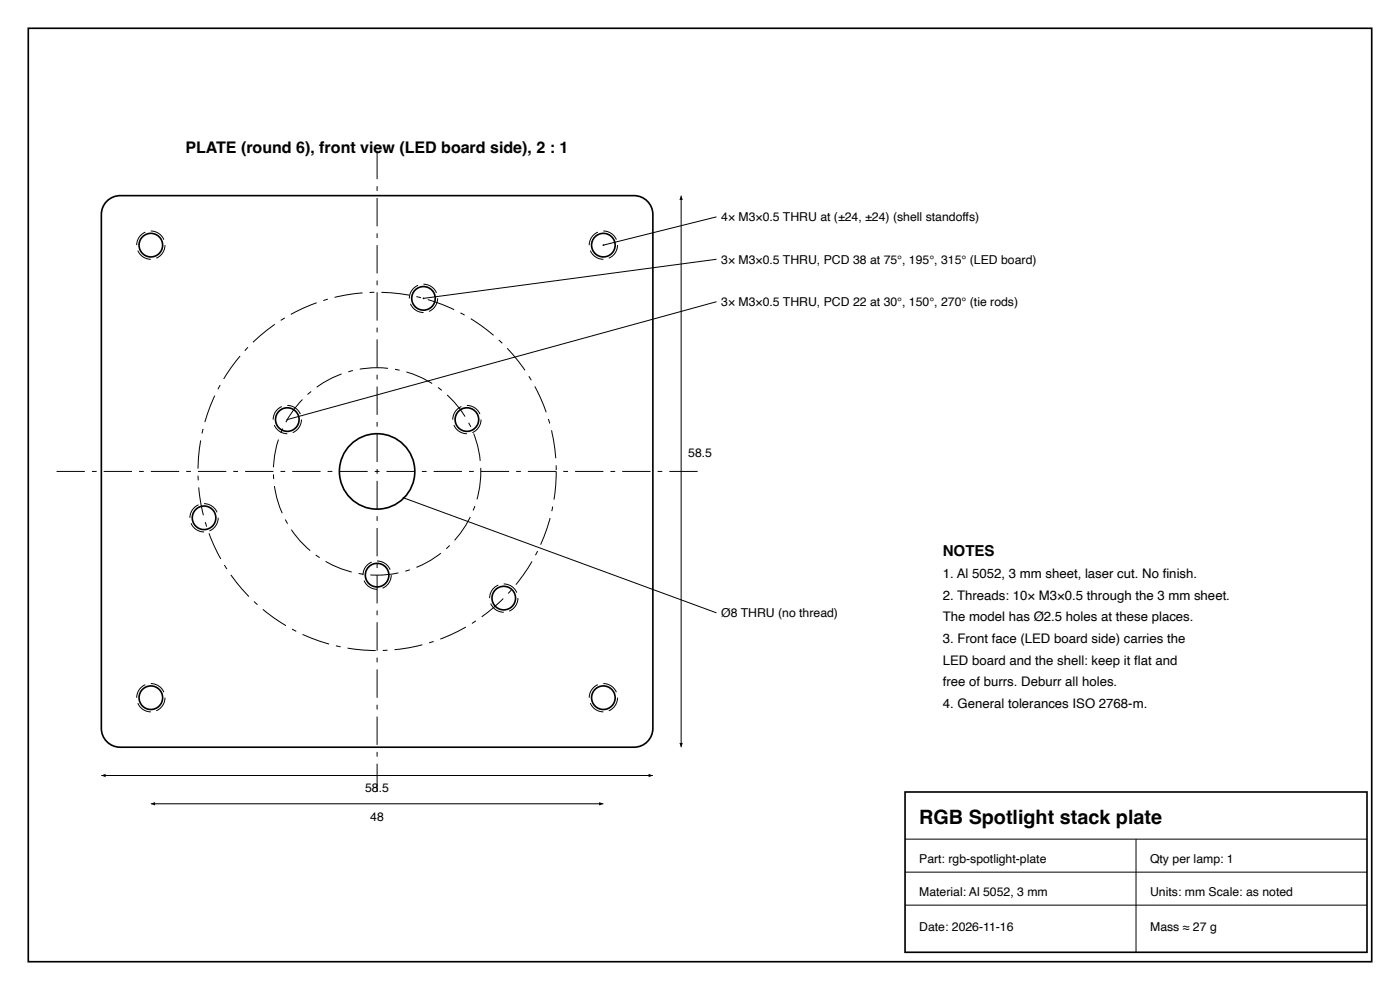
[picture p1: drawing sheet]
<svg xmlns="http://www.w3.org/2000/svg" width="297mm" height="210mm" viewBox="0 0 297 210" stroke-linecap="round" stroke-linejoin="round" font-family="sans-serif">
<defs><g id="words">
<text font-size="4.2" x="195" y="174.8">RGB Spotlight stack plate</text>
<text font-size="3.4" x="39.3" y="32.5">PLATE (round 6), front view (LED board side), 2 : 1</text>
<text font-size="3.2" x="200" y="118">NOTES</text>
<g font-size="2.8">
<text x="200" y="122.6">1. Al 5052, 3 mm sheet, laser cut. No finish.</text>
<text x="200" y="127.2">2. Threads: 10× M3×0.5 through the 3 mm sheet.</text>
<text x="200" y="131.8">The model has Ø2.5 holes at these places.</text>
<text x="200" y="136.4">3. Front face (LED board side) carries the</text>
<text x="200" y="141">LED board and the shell: keep it flat and</text>
<text x="200" y="145.6">free of burrs. Deburr all holes.</text>
<text x="200" y="150.2">4. General tolerances ISO 2768-m.</text>
</g>
<g font-size="2.6">
<text x="153" y="46.9">4× M3×0.5 THRU at (±24, ±24) (shell standoffs)</text>
<text x="153" y="55.9">3× M3×0.5 THRU, PCD 38 at 75°, 195°, 315° (LED board)</text>
<text x="153" y="64.9">3× M3×0.5 THRU, PCD 22 at 30°, 150°, 270° (tie rods)</text>
<text x="146" y="97">58.5</text>
<text x="153" y="130.9">Ø8 THRU (no thread)</text>
<text x="77.5" y="168.1">58.5</text>
<text x="78.6" y="174.1">48</text>
<text x="195" y="183">Part: rgb-spotlight-plate</text>
<text x="244" y="183">Qty per lamp: 1</text>
<text x="195" y="190">Material: Al 5052, 3 mm</text>
<text x="244" y="190">Units: mm Scale: as noted</text>
<text x="195" y="197.5">Date: 2026-11-16</text>
<text x="244" y="197.5">Mass ≈ 27 g</text>
</g>
</g></defs>
<g fill="none" stroke="#000" stroke-width=".35">
<path d="M6 6h285v198h-285zM22.7 42.7a4 4 0 0 1 2.8-1.2h109a4 4 0 0 1 4 4v109a4 4 0 0 1-4 4h-109a4 4 0 0 1-4-4v-109a4 4 0 0 1 1.2-2.8zM192 168h98v34h-98z"/>
<circle cx="32" cy="52" r="2.5"/>
<circle cx="128" cy="52" r="2.5"/>
<circle cx="89.8" cy="63.3" r="2.5"/>
<circle cx="60.9" cy="89" r="2.5"/>
<circle cx="99" cy="89" r="2.5"/>
<circle cx="43.3" cy="109.8" r="2.5"/>
<circle cx="80" cy="100" r="8"/>
<circle cx="80" cy="122" r="2.5"/>
<circle cx="106.9" cy="126.9" r="2.5"/>
<circle cx="32" cy="148" r="2.5"/>
<circle cx="128" cy="148" r="2.5"/>
</g>
<g fill="none" stroke="#000" stroke-width=".21" stroke-dasharray="6 1.5 1 1.5" stroke-linecap="butt">
<path d="M80 32v136M12 100h136"/>
<circle cx="80" cy="100" r="38"/>
<circle cx="80" cy="100" r="22"/>
</g>
<g fill="none" stroke="#000" stroke-width=".21" stroke-dasharray="3.5 1.2" stroke-linecap="butt">
<circle cx="32" cy="52" r="3"/>
<circle cx="128" cy="52" r="3"/>
<circle cx="89.8" cy="63.3" r="3"/>
<circle cx="61" cy="89" r="3"/>
<circle cx="99.1" cy="89" r="3"/>
<circle cx="43.3" cy="109.8" r="3"/>
<circle cx="80" cy="122" r="3"/>
<circle cx="106.9" cy="126.9" r="3"/>
<circle cx="32" cy="148" r="3"/>
<circle cx="128" cy="148" r="3"/>
</g>
<path d="M144.5 41.5v117M152 55l-62.2 8.3M152 46l-24 6M152 64l-91 25M85.6 105.6l66.4 24.4M21.5 164.5h117M32 170.5h96M192 178h98M241 178v24M192 185h98M192 192h98" fill="none" stroke="#000" stroke-width=".21"/>
<g fill="#000">
<path d="M144.5 41.5l.4 .9h-.8zM144.1 157.6h.8l-.4 .9zM21.5 164.5l.9-.4v.8zM32 170.5l.9-.4v.8zM127.1 170.1l.9 .4-.9 .4zM137.6 164.1l.9 .4-.9 .4z"/>
<circle cx="128" cy="52" r=".18"/>
<circle cx="89.8" cy="63.3" r=".18"/>
<circle cx="60.9" cy="89" r=".18"/>
<circle cx="85.6" cy="105.6" r=".18"/>
</g>
<use href="#words"/>
</svg>
